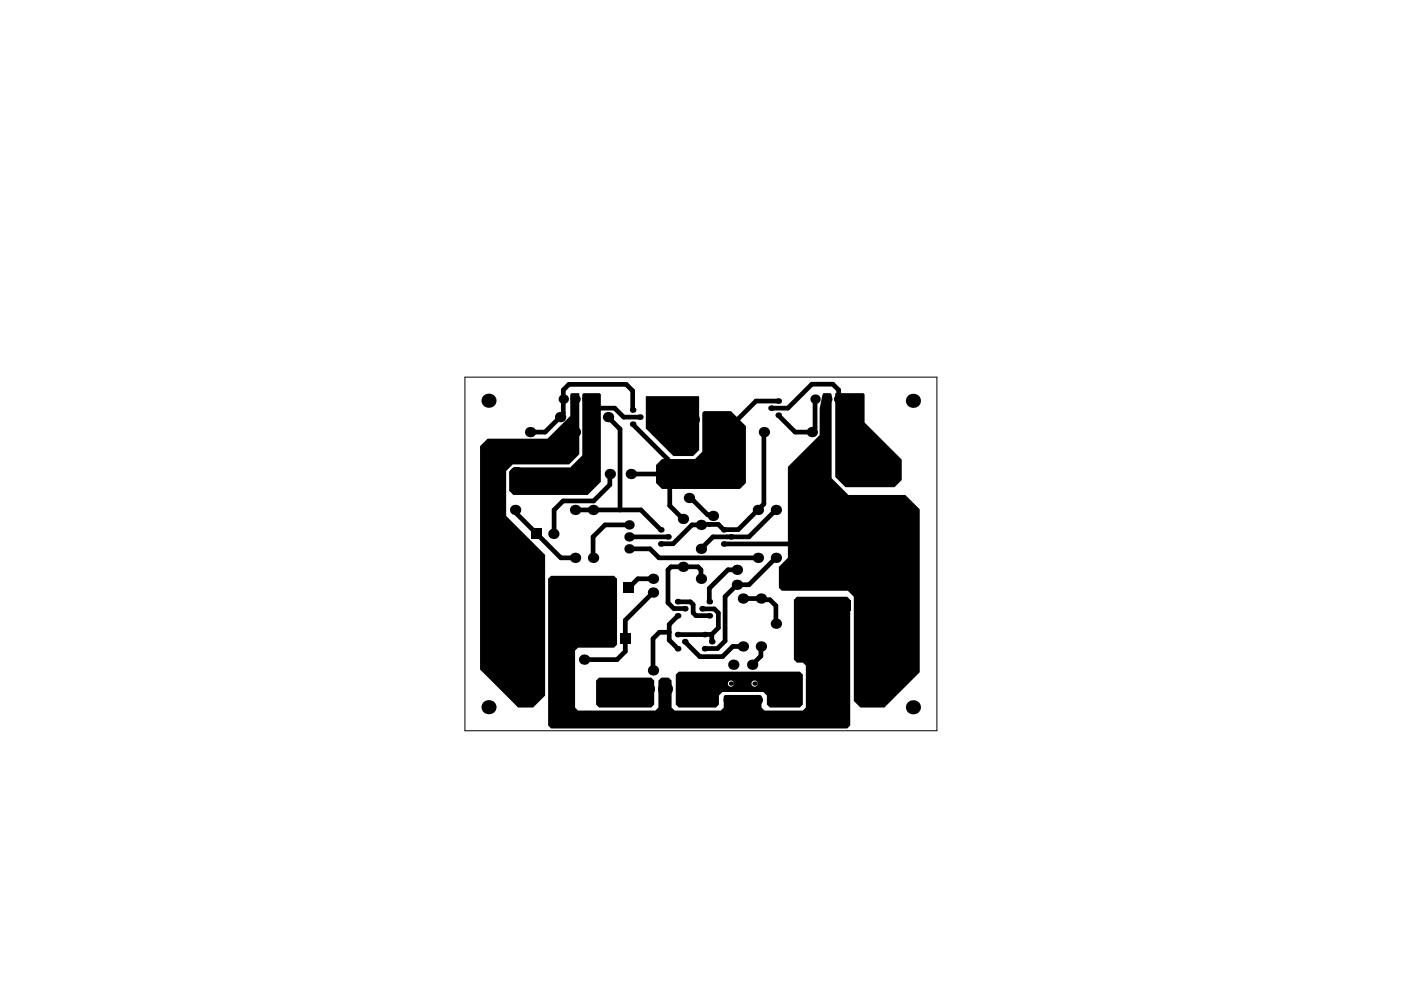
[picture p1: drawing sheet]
<svg xmlns="http://www.w3.org/2000/svg" width="297mm" height="210mm" viewBox="0 0 297 210" stroke-linecap="round" stroke-linejoin="round" font-family="sans-serif">
<path d="M98.4 79.8h99.8v74.8h-99.8z" fill="none" stroke="#000" stroke-width=".21"/>
<g fill="#000">
<path d="M101.6 94.4l1.6-1.6h12.6l4.9-4.8v-4.6l.2-.2h1.7v12.9l-2.2 2.2h-11.9l-1.4 1.4v9.5l8.2 8.2v29.8l-2.5 2.5h-3.2l-8-8zM123.2 83.4l.2-.2h3.5l.2 .2v18.5l-2.8 2.8h-15.7l-.9-.9v-4l.9-.9h12.1l2.5-2.5zM136.6 83.8h11.2l.1 .2v11.2l-1.2 1.3h-4.2l-5.9-5.8zM148.6 87.3l.3-.3h5.7l3.2 3.2v12l-1.3 1.3h-16.4l-1.3-1.3v-3.8l1.3-1.3h6.9l1.6-1.5zM174.2 83.2h1.5l.2 .2v17.8l3.6 3.5h12l3.1 3.1v34.4l-7.5 7.5h-5.1l-1.4-1.4v-22l-1.2-1.3h-14l-.6-.6v-4.5l1.9-1.9v-19.2l6.7-6.7v-5.6zM176.7 83.2h6l.2 .2v6l7.9 7.9v4.3l-1.5 1.5h-10.4l-2.2-2.2zM116 122.5l.6-.7h13.3l.6 .7v13.9l-.6 .6h-7.6l-.6 .7v12l.6 .6h16.4l.6-.6v-5.7l.6-.6h1.6l.6 .6v5.7l.6 .6h9.8l.6-.6v-2.4l.3-.2h7.5l.2 .2v2.4l.6 .6h8.2l.6-.6v-8.9l-.6-.6h-1.3l-.6-.6v-12.7l.6-.6h10.6l.7 .6v26.6l-.7 .6h-62.6l-.6-.6zM126.1 144l.6-.6h11.1l.6 .6v5.1l-.6 .6h-11.1l-.6-.6z"/>
<path d="M143 142.7l.6-.6h25.6l.7 .6v6.4l-.7 .6h-6.3l-.7-.6v-1.9l-.7-.8h-8.6l-.8 .8v1.9l-.6 .6h-7.9l-.6-.6zM159 144.6a.65 .65 0 0 0 1.3 0 .65 .65 0 0 0-1.3 0zM154 144.6a.65 .65 0 0 0 1.3 0 .65 .65 0 0 0-1.3 0z"/>
<circle cx="103.4" cy="84.8" r="1.49"/>
<circle cx="112.2" cy="91.4" r="1.1"/>
<circle cx="118.5" cy="88.3" r="1.1"/>
<circle cx="119.2" cy="84.5" r="1"/>
<circle cx="121.6" cy="91.4" r="1.1"/>
<circle cx="121.7" cy="84.5" r="1"/>
<circle cx="124.2" cy="84.5" r="1"/>
<circle cx="128.6" cy="88.3" r="1.1"/>
<circle cx="133.9" cy="86.8" r=".6"/>
<circle cx="133.9" cy="89.8" r=".6"/>
<circle cx="135.4" cy="88.3" r=".6"/>
<circle cx="145.8" cy="95.4" r="1.1"/>
<circle cx="146.4" cy="88.8" r="1.49"/>
<circle cx="150.2" cy="88.8" r="1.49"/>
<circle cx="150.8" cy="92.7" r="1.1"/>
<circle cx="161.6" cy="91.4" r="1.1"/>
<circle cx="163.1" cy="86.4" r=".6"/>
<circle cx="164.7" cy="87.9" r=".6"/>
<circle cx="164.7" cy="84.9" r=".6"/>
<circle cx="171.8" cy="91.4" r="1.1"/>
<circle cx="172.4" cy="84.5" r="1"/>
<circle cx="174.9" cy="84.5" r="1"/>
<circle cx="177.4" cy="84.5" r="1"/>
<circle cx="193.1" cy="84.8" r="1.49"/>
<circle cx="109" cy="118" r="1.1"/>
<circle cx="109" cy="107.9" r="1.1"/>
<circle cx="109.2" cy="100.3" r="1.49"/>
<circle cx="117.1" cy="113" r="1.1"/>
<circle cx="121.7" cy="118" r="1.1"/>
<circle cx="121.7" cy="107.9" r="1.1"/>
<circle cx="125.5" cy="118" r="1.1"/>
<circle cx="125.5" cy="107.9" r="1.1"/>
<circle cx="129" cy="100.3" r="1.1"/>
<circle cx="133.1" cy="113.6" r="1"/>
<circle cx="133.1" cy="111.1" r="1"/>
<circle cx="133.1" cy="116.1" r="1"/>
<circle cx="133.5" cy="100.3" r="1.1"/>
<circle cx="139.8" cy="112.1" r=".6"/>
<circle cx="139.8" cy="115.1" r=".6"/>
<circle cx="141.3" cy="113.6" r=".6"/>
<circle cx="141.7" cy="100.3" r="1.49"/>
<circle cx="144.5" cy="109.8" r="1.1"/>
<circle cx="144.5" cy="119.9" r="1.1"/>
<circle cx="145.8" cy="105.4" r="1.1"/>
<circle cx="148.3" cy="111.1" r="1.1"/>
<circle cx="148.3" cy="116.1" r="1.1"/>
<circle cx="150.8" cy="109.2" r="1.1"/>
<circle cx="153.1" cy="112.1" r=".6"/>
<circle cx="153.1" cy="115.1" r=".6"/>
<circle cx="154.6" cy="113.6" r=".6"/>
<circle cx="154.9" cy="100.3" r="1.49"/>
<circle cx="160.3" cy="107.9" r="1.1"/>
<circle cx="160.3" cy="118" r="1.1"/>
<circle cx="164.2" cy="107.9" r="1.1"/>
<circle cx="164.2" cy="118" r="1.1"/>
<circle cx="164.3" cy="107.7" r=".5"/>
<circle cx="187.4" cy="100.3" r="1.49"/>
<circle cx="113.4" cy="139.6" r="1.1"/>
<circle cx="119.7" cy="128.2" r="1.1"/>
<circle cx="123.6" cy="139.6" r="1.1"/>
<circle cx="128" cy="124.4" r="1.1"/>
<circle cx="128.8" cy="135.1" r="1.1"/>
<circle cx="138.2" cy="122.5" r="1.1"/>
<circle cx="138.2" cy="125.4" r="1.1"/>
<circle cx="143.4" cy="127.3" r=".6"/>
<circle cx="143.4" cy="134.3" r=".6"/>
<circle cx="143.4" cy="130.3" r=".6"/>
<circle cx="143.4" cy="137.3" r=".6"/>
<circle cx="144.9" cy="128.8" r=".6"/>
<circle cx="144.9" cy="135.8" r=".6"/>
<circle cx="148.3" cy="122.5" r="1.1"/>
<circle cx="148.5" cy="128.8" r=".6"/>
<circle cx="149.1" cy="137.3" r=".6"/>
<circle cx="149.1" cy="134.3" r=".6"/>
<circle cx="150.1" cy="130.3" r=".6"/>
<circle cx="150.1" cy="127.3" r=".6"/>
<circle cx="150.6" cy="135.8" r=".6"/>
<circle cx="155.9" cy="120.6" r="1.1"/>
<circle cx="155.9" cy="123.7" r="1.1"/>
<circle cx="157.2" cy="136.8" r="1.1"/>
<circle cx="157.2" cy="126.7" r="1.1"/>
<circle cx="161" cy="126.7" r="1.1"/>
<circle cx="161" cy="136.8" r="1.1"/>
<circle cx="164.2" cy="132" r="1.1"/>
<circle cx="166.1" cy="123.7" r="1.1"/>
<circle cx="166.1" cy="120.6" r="1.1"/>
<circle cx="169.2" cy="132" r="1.1"/>
<circle cx="186.3" cy="128.2" r="1.1"/>
<circle cx="103.4" cy="149.6" r="1.49"/>
<circle cx="111.4" cy="146.5" r="2.49"/>
<circle cx="129.3" cy="146.5" r="2.49"/>
<circle cx="136.9" cy="145.8" r="1.49"/>
<circle cx="138.2" cy="141.9" r="1.1"/>
<circle cx="140.7" cy="145.8" r="1.49"/>
<circle cx="144.5" cy="145.8" r="1.49"/>
<circle cx="154.1" cy="148.1" r="1.1"/>
<circle cx="154.6" cy="144.6" r=".45"/>
<circle cx="155.1" cy="140.7" r="1.1"/>
<circle cx="159.1" cy="140.7" r="1.1"/>
<circle cx="159.6" cy="144.6" r=".45"/>
<circle cx="160.1" cy="148.1" r="1.1"/>
<circle cx="166.5" cy="146.5" r="2.49"/>
<circle cx="184.5" cy="146.5" r="2.49"/>
<circle cx="193.1" cy="149.7" r="1.49"/>
</g>
<g fill="none" stroke="#000" stroke-width="1">
<path d="M124.2 84.5l1.9 1.9h3.9l1.9 1.9h3.5M128.6 88.3l2.6 2.5v17.1M133.9 86.8v-4.1l-1.4-1.4h-12.1l-1.2 1.2v4.9l-.7 .9-3.2 3.1h-3.1M133.9 89.8l7.5 7.5v2.7l.3 .3M161.6 91.4v15.2l-5.4 5.5h-3.1M164.7 84.9h-4.8l-3.9 3.9h-5.8M172.4 84.5v6.1l-.6 .8h-3.6l-3.5-3.5M177.4 84.5v-2l-1.2-1.2h-4.4l-5.1 5.1h-3.6M109 107.9l.1 .6 9.6 9.5h3M121.7 107.9h13.9l4.2 4.2M129 100.3v2.3l-3.4 3.4h-6.5l-1.9 1.9v4.9l-.1 .2M132.9 116.1h4.6l1.9 1.9h20.9"/>
<path d="M133.1 113.6h8.2M133.1 111.1h-5.1l-2.5 2.5v4.4M133.5 100.3h8.2M141.7 100.3v6.7l2.8 2.8M145.8 105.4h.3l3.6 3.5h.9l.2 .3M146.7 106h.1M150.1 111h.1M153.1 112.1l-1.1-1.1-5.6 .1-4 4h-2.6M153.1 115.1h15M164.2 118l-5.8 5.7h-2.5l-2.5 2.5v9.4l-1.6 1.6-2.7 .1M164.3 107.7l-5.9 5.9h-7.6l-2.9 2.9M138.2 122.5h-3.3l-1.9 1.9"/>
<path d="M138.2 125.4l-5.9 5.8v6.6l-1.8 1.8h-6.9M141.6 133.8h-2.1l-1.3 1.3v6.8M143.4 127.3h2.7l.6 .6v1.8l.5 .6h2.9M143.4 130.3l-1.8 1.8v3.3l1.8 1.9M144.8 128.8h.1M144.9 135.8l3.2 3.1h4.8l2.1-2.1h2.2M148.3 122.5v-1.9l-.6-.7h-5.7l-.7 .7v6.9l1.3 1.3h2.2M148.5 128.8h2.6l.9 .9v3.1l-1.4 1.4M150.6 134.2l-7.2 .1M150.6 134.2h.1M150.6 134.2v1.6M155.9 120.6h-1.9l-3.9 3.9v2.8"/>
<path d="M157.2 126.7h3.8M161 126.9h1.9l1.3 1.3v3.8M161 137v1.8l-1.9 1.9"/>
</g>
<g fill="#000">
<path d="M112.5 111.9h2.2v2.2h-2.2z" fill-rule="evenodd"/>
<path d="M111.1 127.1h2.2v2.2h-2.2z" fill-rule="evenodd"/>
<path d="M131.2 134h2.2v2.2h-2.2z" fill-rule="evenodd"/>
<path d="M131.9 123.3h2.2v2.2h-2.2z" fill-rule="evenodd"/>
<path d="M177.7 127.1h2.2v2.2h-2.2z" fill-rule="evenodd"/>
</g>
</svg>
